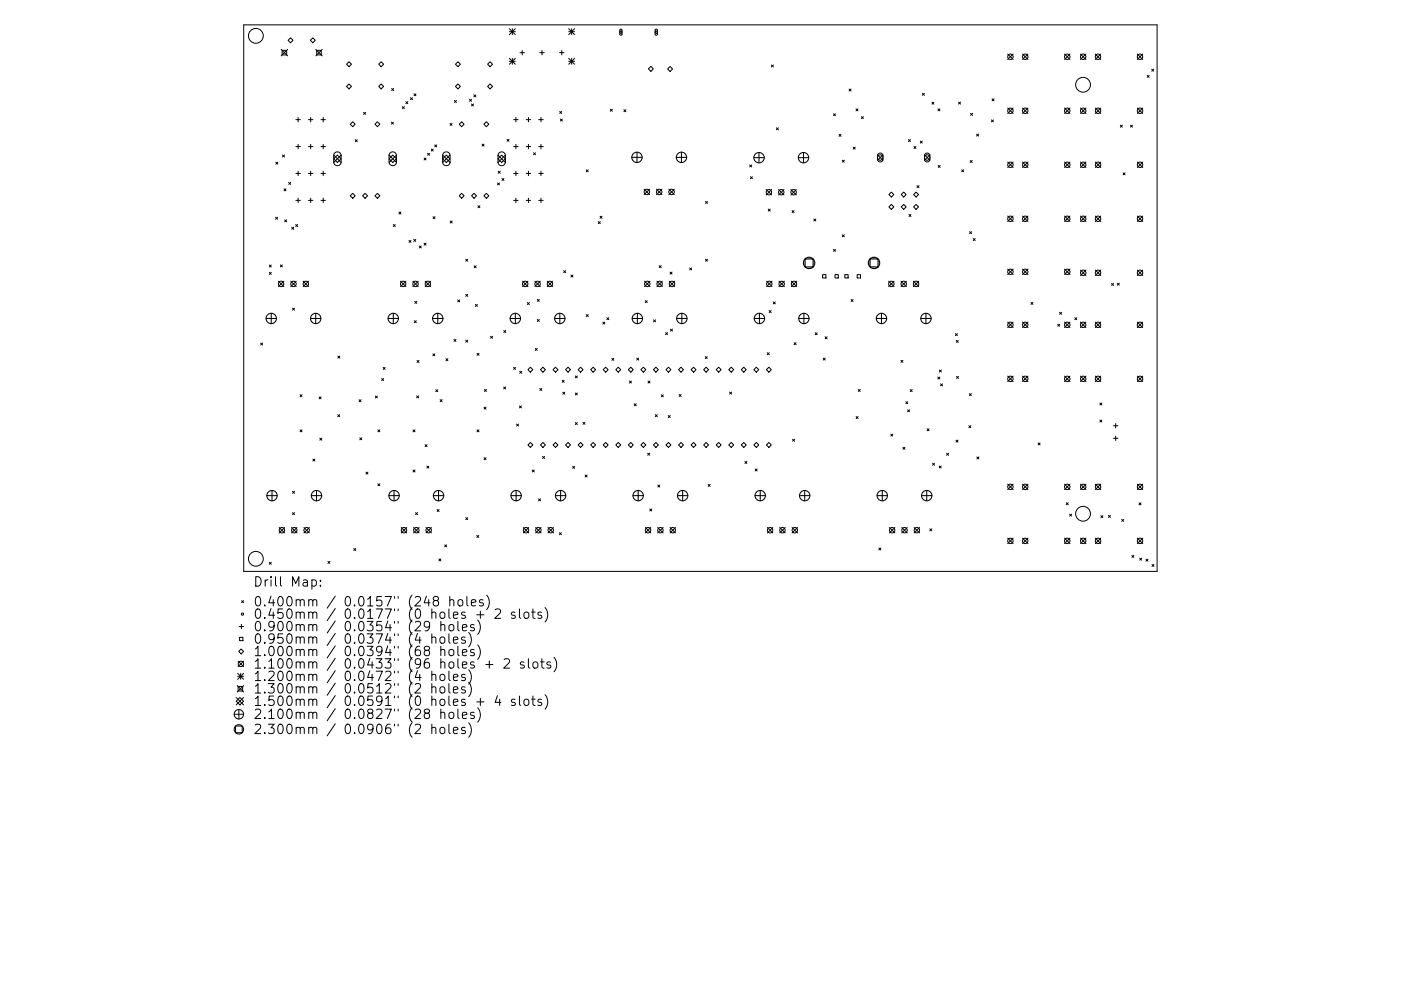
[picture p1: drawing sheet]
<svg xmlns="http://www.w3.org/2000/svg" width="297mm" height="210mm" viewBox="0 0 297 210" stroke-linecap="round" stroke-linejoin="round" font-family="sans-serif">
<defs><g id="words">
<g font-size="2.8">
<text x="53.6" y="124.5">Drill Map:</text>
<text x="53.6" y="128.7">0.400mm / 0.0157&quot; (248 holes)</text>
<text x="53.6" y="131.3">0.450mm / 0.0177&quot; (0 holes + 2 slots)</text>
<text x="53.6" y="133.9">0.900mm / 0.0354&quot; (29 holes)</text>
<text x="53.6" y="136.6">0.950mm / 0.0374&quot; (4 holes)</text>
<text x="53.6" y="139.2">1.000mm / 0.0394&quot; (68 holes)</text>
<text x="53.6" y="141.9">1.100mm / 0.0433&quot; (96 holes + 2 slots)</text>
<text x="53.6" y="144.5">1.200mm / 0.0472&quot; (4 holes)</text>
<text x="53.6" y="147.1">1.300mm / 0.0512&quot; (2 holes)</text>
<text x="53.6" y="149.8">1.500mm / 0.0591&quot; (0 holes + 4 slots)</text>
<text x="53.6" y="152.5">2.100mm / 0.0827&quot; (28 holes)</text>
<text x="53.6" y="155.7">2.300mm / 0.0906&quot; (2 holes)</text>
</g>
</g></defs>
<g fill="none" stroke="#000" stroke-width=".21">
<path d="M51.7 5.3h193.6v115.9h-193.6zM59.6 10.5l1.4 1.4M59.8 10.7h1v1h-1zM61 10.5l-1.4 1.4M61.1 8.5l.5-.5 .5 .5-.5 .6zM66.3 8l.5 .5-.5 .6-.5-.6zM66.9 10.5l1.4 1.4M67.1 10.7h1v1h-1zM68.3 10.5l-1.4 1.4M74 13.1l.5 .5-.5 .5-.5-.5zM74 17.8l.5 .5-.5 .6-.5-.6zM80.3 13.6l.5-.5 .5 .5-.5 .5z"/>
<path d="M80.3 18.3l.5-.5 .5 .5-.5 .6zM83 18.8l.5 .4M83.5 18.8l-.5 .4M87.8 19.9l.4 .4M88.2 19.9l-.4 .4M96.6 13.6l.5-.5 .5 .5-.5 .5zM96.6 18.3l.5-.5 .5 .5-.5 .6zM103.9 13.1l.5 .5-.5 .5-.5-.5zM103.9 17.8l.5 .5-.5 .6-.5-.6zM108 6.1l1.3 1.2M108 6.7h1.3M108 12.4l1.3 1.2"/>
<path d="M108 13h1.3M108.6 6.1v1.2M108.6 12.4v1.2M109.3 6.1l-1.3 1.2M109.3 12.4l-1.3 1.2M110.3 11.2h.9M110.7 10.7v.9M114.4 11.2h1M114.9 10.7v.9M118.6 11.2h1M119.1 10.7v.9M120.6 6.7h1.2"/>
<path d="M120.6 13h1.2M120.6 6.1l1.2 1.2M120.6 12.4l1.2 1.2M121.2 6.1v1.2M121.2 12.4v1.2M121.8 6.1l-1.2 1.2M121.8 12.4l-1.2 1.2M131.5 6.2h.2l.2 .2v.9l-.2 .2-.3-.2zM138 14.1l.5 .5-.5 .5-.5-.5zM139 6.2h.2l.2 .2v.9l-.2 .2-.3-.2zM142.1 14.1l.5 .5-.5 .6-.6-.6zM163.6 13.8l.4 .4"/>
<path d="M164 13.8l-.4 .4M180 18.9l.4 .4M180.4 18.9l-.4 .4M195.6 19.8l.4 .4M196 19.8l-.4 .4M213.7 11.5l1.1 1.1M214.8 11.5l-1.1 1.1M216.8 11.5l1.1 1.1M217.9 11.5l-1.1 1.1M225.7 11.5l1.2 1.1M226.9 11.5l-1.2 1.1M229.1 11.5l1.1 1.1"/>
<path d="M230.2 11.5l-1.1 1.1M232.2 11.5l1.2 1.1M233.4 11.5l-1.2 1.1M241.1 11.5l1.2 1.1M242.3 11.5l-1.2 1.1M243.2 16l.4 .4M243.6 16l-.4 .4M244.2 14.7l.4 .4M244.6 14.7l-.4 .4M58.5 34.4l.4 .4M58.9 34.4l-.4 .4M59.9 32.9l.4 .4"/>
<path d="M60.3 32.9l-.4 .4M61.2 38.7l.4 .4M61.6 38.7l-.4 .4M62.7 25.4h1M62.7 31.1h1M62.7 36.8h1M63.2 24.9v1M63.2 30.6v1M63.2 36.3v1M65.4 25.4h.9M65.4 31.1h.9M65.4 36.8h.9"/>
<path d="M65.9 24.9v1M65.9 30.6v1M65.9 36.3v1M68.1 25.4h.9M68.1 31.1h.9M68.1 36.8h.9M68.5 24.9v1M68.5 30.6v1M68.5 36.3v1M70.8 33.7l.7-.8 .8 .8-.8 .8zM70.8 32.9l1.5 1.6M71 32.5a.79 .79 0 0 1 .8-.2 .79 .79 0 0 1 .5 .7v1.4a.79 .79 0 0 1-.8 .8 .79 .79 0 0 1-.7-.8v-1.5z"/>
<path d="M72.3 32.9l-1.5 1.6M74.8 25.8l.5 .6-.5 .5-.5-.5zM75.3 29.6l.5 .5M75.8 29.6l-.5 .5M77.1 23.8l.4 .5M77.5 23.8l-.4 .5M80 25.8l.5 .6-.5 .5-.5-.5zM82.5 32.9l1.6 1.6M82.7 32.5a.79 .79 0 0 1 .9-.2 .79 .79 0 0 1 .5 .7v1.4a.79 .79 0 0 1-.8 .8 .79 .79 0 0 1-.8-.8v-1.5zM83 25.9l.4 .4M83.3 32.9l.8 .8-.8 .8-.8-.8zM83.4 25.9l-.4 .4"/>
<path d="M84.1 32.9l-1.6 1.6M85.3 22.6l.4 .4M85.7 22.6l-.4 .4M86 21.6l.5 .4M86.5 21.6l-.5 .4M87 20.7l.5 .5M87.5 20.7l-.5 .5M89.9 33.5l.4 .4M90.3 33.5l-.4 .4M90.7 32.5l.4 .4M91.1 32.5l-.4 .4M91.4 31.6l.5 .5"/>
<path d="M91.9 31.6l-.5 .5M92.2 30.7l.4 .5M92.6 30.7l-.4 .5M93.8 32.9l1.6 1.6M94.1 32.5a.79 .79 0 0 1 .8-.2 .79 .79 0 0 1 .5 .7v1.4a.79 .79 0 0 1-.8 .8 .79 .79 0 0 1-.8-.8v-1.5zM94.6 32.9l.8 .8-.8 .8-.8-.8zM95.4 32.9l-1.6 1.6M95.4 26.2l.4 .4M95.8 26.2l-.4 .4M96.4 21.3l.4 .4M96.8 21.3l-.4 .4M97.9 25.8l.5 .6-.5 .5-.5-.5z"/>
<path d="M99.5 21.1l.5 .4M100 21.1l-.5 .4M100 22.1l.4 .4M100.4 22.1l-.4 .4M100.5 20.1l.4 .5M100.9 20.1l-.4 .5M102.2 30.6l.4 .4M102.6 30.6l-.4 .4M103.1 25.8l.5 .6-.5 .5-.5-.5zM105.5 38.8l.4 .4M105.6 33.7l.8-.8 .8 .8-.8 .8zM105.6 32.9l1.6 1.6"/>
<path d="M105.6 36.3l.5 .5M105.8 32.5a.79 .79 0 0 1 .9-.2 .79 .79 0 0 1 .5 .7v1.4a.79 .79 0 0 1-.8 .8 .79 .79 0 0 1-.8-.8v-1.5zM105.9 38.8l-.4 .4M106.1 36.3l-.5 .5M106.4 37.9l.4 .4M106.8 37.9l-.4 .4M107.2 32.9l-1.6 1.6M107.5 29.6l.4 .4M107.9 29.6l-.4 .4M108.9 25.4h.9M108.9 31.1h.9M108.9 36.8h.9"/>
<path d="M109.4 24.9v1M109.4 30.6v1M109.4 36.3v1M111.6 25.4h.9M111.6 31.1h.9M111.6 36.8h.9M112 24.9v1M112 30.6v1M112 36.3v1M113.1 32.4l.4 .4M113.5 32.4l-.4 .4M114.2 25.4h1"/>
<path d="M114.2 31.1h1M114.2 36.8h1M114.7 24.9v1M114.7 30.6v1M114.7 36.3v1M118.7 23.6l.4 .5M118.8 25.3l.4 .4M119.1 23.6l-.4 .5M119.2 25.3l-.4 .4M124.3 36l.4 .5M124.7 36l-.4 .5M129.4 23.2l.4 .4"/>
<path d="M129.8 23.2l-.4 .4M132.3 23.3l.4 .4M132.7 23.3l-.4 .4M158.9 35l.5 .4M159.1 37.5l.4 .4M159.4 35l-.5 .4M159.5 37.5l-.4 .4M164.6 27.1l.4 .4M165 27.1l-.4 .4M176.7 24.1l.4 .5M177.1 24.1l-.4 .5M177.9 28.5l.4 .4"/>
<path d="M178.3 28.5l-.4 .4M178.6 34l.4 .4M179 34l-.4 .4M180.9 31.2l.4 .4M181.3 31.2l-.4 .4M181.5 23.1l.4 .4M181.9 23.1l-.4 .4M182.6 24.7l.5 .5M183.1 24.7l-.5 .5M186.1 32.8l1.1 1.2M186.2 32.6l.5-.1 .5 .4v1l-.4 .4h-.4l-.3-.3v-1zM187.2 32.8l-1.1 1.2"/>
<path d="M192.6 29.6l.4 .4M193 29.6l-.4 .4M193.8 31.1l.4 .4M194.2 31.1l-.4 .4M194.4 39.4l.4 .4M194.8 39.4l-.4 .4M195.1 29.9l.4 .5M195.5 29.9l-.4 .5M196 32.8l1.2 1.2M196.2 32.6l.5-.1 .4 .4v1l-.3 .4h-.5l-.3-.3v-1zM197.2 32.8l-1.2 1.2M197.6 21.7l.4 .4"/>
<path d="M198 21.7l-.4 .4M198.9 23.1l.4 .4M198.9 35.1l.4 .4M199.3 23.1l-.4 .4M199.3 35.1l-.4 .4M203.2 21.7l.5 .4M203.7 21.7l-.5 .4M203.9 36l.4 .5M204.3 36l-.4 .5M205.7 34.1l.4 .4M205.8 24.1l.4 .4M206.1 34.1l-.4 .4"/>
<path d="M206.2 24.1l-.4 .4M207.1 28.4l.4 .5M207.5 28.4l-.4 .5M210.2 25.4l.4 .5M210.3 21l.5 .4M210.6 25.4l-.4 .5M210.8 21l-.5 .4M213.7 22.9l1.1 1.2M213.7 34.4l1.1 1.1M214.8 34.4l-1.1 1.1M214.8 22.9l-1.1 1.2M216.8 22.9l1.1 1.2"/>
<path d="M216.8 34.4l1.1 1.1M217.9 22.9l-1.1 1.2M217.9 34.4l-1.1 1.1M225.7 22.9l1.2 1.2M225.7 34.4l1.2 1.1M226.9 22.9l-1.2 1.2M226.9 34.4l-1.2 1.1M229.1 22.9l1.1 1.2M229.1 34.4l1.1 1.1M230.2 22.9l-1.1 1.2M230.2 34.4l-1.1 1.1M232.2 22.9l1.2 1.2"/>
<path d="M232.2 34.4l1.2 1.1M233.4 22.9l-1.2 1.2M233.4 34.4l-1.2 1.1M237.5 26.6l.5 .4M238 26.6l-.5 .4M238.1 36.7l.4 .4M238.5 36.7l-.4 .4M239.7 26.6l.4 .4M240.1 26.6l-.4 .4M241.1 22.9l1.2 1.2M241.1 34.4l1.2 1.1M242.3 22.9l-1.2 1.2"/>
<path d="M242.3 34.4l-1.2 1.1M57.1 56.2l.4 .5M57.1 57.8l.4 .4M57.5 56.2l-.4 .5M57.5 57.8l-.4 .4M58.4 46.1l.5 .4M58.9 46.1l-.5 .4M59 59.7l1.2 1.1M59.4 56.2l.5 .4M59.9 56.2l-.5 .4M60.2 59.7l-1.2 1.1M60.2 40.1l.4 .4"/>
<path d="M60.4 46.6l.4 .5M60.6 40.1l-.4 .4M60.8 46.6l-.4 .5M61.6 59.7l1.2 1.1M61.9 48.2l.4 .4M62.3 48.2l-.4 .4M62.7 47.6l.4 .5M62.7 42.5h1M62.8 59.7l-1.2 1.1M63.1 47.6l-.4 .5M63.2 42v1M64.3 59.7l1.1 1.1"/>
<path d="M65.4 42.5h.9M65.4 59.7l-1.1 1.1M65.9 42v1M68.1 42.5h.9M68.5 42v1M74.8 41l.5 .5-.5 .6-.5-.6zM76.9 41.5l.5-.5 .5 .5-.5 .6zM80 41l.5 .5-.5 .6-.5-.6zM83.4 47.6l.4 .5M83.8 47.6l-.4 .5M84.6 45l.4 .4M84.9 59.7l1.2 1.1"/>
<path d="M85 45l-.4 .4M86.1 59.7l-1.2 1.1M86.7 51l.4 .4M87.1 51l-.4 .4M87.5 59.7l1.2 1.1M87.7 50.8l.4 .4M88.1 50.8l-.4 .4M88.7 59.7l-1.2 1.1M88.9 52.2l.4 .4M89.3 52.2l-.4 .4M89.9 51.6l.4 .4M90.1 59.7l1.2 1.1"/>
<path d="M90.3 51.6l-.4 .4M91.3 59.7l-1.2 1.1M91.8 46l.4 .4M92.2 46l-.4 .4M95.4 46.9l.5 .4M95.9 46.9l-.5 .4M97.4 41.5l.5-.5 .5 .5-.5 .6zM98.7 55l.5 .4M99.2 55l-.5 .4M100 41.5l.5-.5 .5 .5-.5 .6zM100.5 56.4l.5 .4M101 56.4l-.5 .4"/>
<path d="M101.3 43.6l.5 .5M101.8 43.6l-.5 .5M102.6 41.5l.5-.5 .5 .5-.5 .6zM108.9 42.5h.9M109.4 42v1M110.8 59.7l1.1 1.1M111.6 42.5h.9M111.9 59.7l-1.1 1.1M112 42v1M113.4 59.7l1.2 1.1M114.2 42.5h1M114.6 59.7l-1.2 1.1"/>
<path d="M114.7 42v1M116 59.7l1.2 1.1M117.2 59.7l-1.2 1.1M119.5 57.4l.4 .4M119.9 57.4l-.4 .4M121.1 58.4l.4 .4M121.5 58.4l-.4 .4M126.9 47l.4 .4M127.2 45.9l.4 .4M127.3 47l-.4 .4M127.6 45.9l-.4 .4M136.6 40.1l1.1 1.2"/>
<path d="M136.7 59.7l1.1 1.1M137.7 40.1l-1.1 1.2M137.8 59.7l-1.1 1.1M139.2 40.1l1.1 1.2M139.3 59.7l1.1 1.1M139.8 56.4l.4 .4M140.2 56.4l-.4 .4M140.3 40.1l-1.1 1.2M140.4 59.7l-1.1 1.1M141.8 40.1l1.2 1.2M141.9 59.7l1.1 1.1M142.1 57.7l.4 .5"/>
<path d="M142.5 57.7l-.4 .5M143 40.1l-1.2 1.2M143 59.7l-1.1 1.1M146.2 56.8l.4 .5M146.6 56.8l-.4 .5M149.6 42.7l.4 .5M149.6 55l.4 .4M150 42.7l-.4 .5M150 55l-.4 .4M162.4 40.2l1.2 1.2M162.5 59.7l1.2 1.1M162.9 44.4l.4 .4"/>
<path d="M163.3 44.4l-.4 .4M163.6 40.2l-1.2 1.2M163.7 59.7l-1.2 1.1M165.1 40.2l1.1 1.2M165.2 59.7l1.1 1.1M166.2 40.2l-1.1 1.2M166.3 59.7l-1.1 1.1M167.7 40.2l1.1 1.2M167.8 59.7l1.1 1.1M167.9 44.7l.5 .4M168.4 44.7l-.5 .4M168.8 40.2l-1.1 1.2"/>
<path d="M168.9 59.7l-1.1 1.1M172.5 46.5l.5 .4M173 46.5l-.5 .4M174.4 58.3h.7v.7h-.7zM176.7 52.9l.4 .4M177 58.3h.7v.7h-.7zM177.1 52.9l-.4 .4M178.6 49.8l.4 .4M179 49.8l-.4 .4M179.1 58.3h.7v.7h-.7zM181.7 58.3h.7v.7h-.7zM188.4 59.7l1.2 1.1"/>
<path d="M189 40.8l.5 .5-.5 .5-.5-.5zM189 43.4l.5 .5-.5 .5-.5-.5zM189.6 59.7l-1.2 1.1M191 59.7l1.2 1.1M191.1 41.3l.5-.5 .5 .5-.5 .5zM191.1 43.9l.5-.5 .5 .5-.5 .5zM192.2 59.7l-1.2 1.1M192.7 45.5l.4 .4M193.1 45.5l-.4 .4M193.6 59.7l1.2 1.1M194.2 40.8l.5 .5-.5 .5-.5-.5zM194.2 43.4l.5 .5-.5 .5-.5-.5z"/>
<path d="M194.8 59.7l-1.2 1.1M205.6 49.2l.4 .4M206 49.2l-.4 .4M206.3 50.6l.5 .4M206.8 50.6l-.5 .4M213.7 45.8l1.1 1.2M213.7 57.1l1.1 1.1M214.8 45.8l-1.1 1.2M214.8 57.1l-1.1 1.1M216.8 45.8l1.1 1.2M216.8 57.1l1.1 1.1M217.9 45.8l-1.1 1.2"/>
<path d="M217.9 57.1l-1.1 1.1M225.7 45.8l1.2 1.2M225.7 57.1l1.2 1.1M226.9 45.8l-1.2 1.2M226.9 57.1l-1.2 1.1M229.1 45.8l1.1 1.2M229.1 57.3l1.1 1.2M230.2 45.8l-1.1 1.2M230.2 57.3l-1.1 1.2M232.2 45.8l1.2 1.2M232.2 57.3l1.2 1.2M233.4 45.8l-1.2 1.2"/>
<path d="M233.4 57.3l-1.2 1.2M241.1 45.8l1.2 1.2M241.1 57.3l1.2 1.2M242.3 45.8l-1.2 1.2M242.3 57.3l-1.2 1.2M55.3 72.8l.4 .4M55.7 72.8l-.4 .4M62 65.4l.4 .4M62.4 65.4l-.4 .4M71.6 75.6l.5 .4M72.1 75.6l-.5 .4M81.2 77.9l.5 .5"/>
<path d="M81.7 77.9l-.5 .5M87.8 68l.5 .5M87.9 63.9l.5 .5M88.3 68l-.5 .5M88.4 63.9l-.5 .5M88.4 76.5l.4 .4M88.8 76.5l-.4 .4M91.8 75.1l.4 .4M92.2 75.1l-.4 .4M94.5 76.1l.5 .4M95 76.1l-.5 .4M96.2 72l.5 .4"/>
<path d="M96.7 72l-.5 .4M97 63.6l.5 .4M97.5 63.6l-.5 .4M98.7 62.5l.5 .4M98.7 72.2l.5 .4M99.2 62.5l-.5 .4M99.2 72.2l-.5 .4M100.8 64.6l.4 .4M101.1 75l.5 .4M101.2 64.6l-.4 .4M101.6 75l-.5 .4M104 71.3l.4 .5"/>
<path d="M104.4 71.3l-.4 .5M106.8 70.1l.4 .4M107.2 70.1l-.4 .4M108.9 77.9l.4 .5M109.3 77.9l-.4 .5M110.2 78.8l.4 .4M110.6 78.8l-.4 .4M111.8 64.2l.4 .4M112.2 64.2l-.4 .4M112.5 77.9l.5 .5-.5 .6-.6-.6zM113.5 73.9l.4 .4M113.9 73.9l-.4 .4"/>
<path d="M113.9 63.5l.4 .4M113.9 67.8l.4 .4M114.3 63.5l-.4 .4M114.3 67.8l-.4 .4M114.6 78.4l.5-.5 .5 .5-.5 .6zM117.8 77.9l.5 .5-.5 .6-.5-.6zM119.9 78.4l.5-.5 .6 .5-.6 .6zM122 79.8l.4 .4M122.4 79.8l-.4 .4M123.1 77.9l.5 .5-.5 .6-.5-.6zM124.3 66.7l.4 .5M124.7 66.7l-.4 .5"/>
<path d="M125.2 78.4l.6-.5 .5 .5-.5 .6zM127.8 68.3l.4 .5M128.2 68.3l-.4 .5M128.4 77.9l.5 .5-.5 .6-.5-.6zM128.7 67.4l.4 .4M129.1 67.4l-.4 .4M129.7 76l.4 .5M130.1 76l-.4 .5M130.6 78.4l.5-.5 .5 .5-.5 .6zM133.7 77.9l.6 .5-.6 .6-.5-.6zM135 76l.4 .4M135.4 76l-.4 .4"/>
<path d="M135.9 78.4l.5-.5 .5 .5-.5 .6zM136.8 63.8l.4 .4M137.2 63.8l-.4 .4M138.6 67.9l.4 .4M139 67.9l-.4 .4M139.1 77.9l.5 .5-.5 .6-.6-.6zM141.1 70.6l.4 .4M141.2 78.4l.5-.5 .5 .5-.5 .6zM141.5 70.6l-.4 .4M142.2 69.8l.4 .5M142.6 69.8l-.4 .5M144.4 77.9l.5 .5-.5 .6-.5-.6z"/>
<path d="M146.5 78.4l.5-.5 .6 .5-.6 .6zM149.5 75.7l.4 .4M149.7 77.9l.5 .5-.5 .6-.5-.6zM149.9 75.7l-.4 .4M151.8 78.4l.6-.5 .5 .5-.5 .6zM155 77.9l.6 .5-.6 .6-.5-.6zM157.7 77.9l.5 .5-.5 .6-.5-.6zM160.4 77.9l.5 .5-.5 .6-.6-.6zM162.7 74.8l.4 .5M163 77.9l.5 .5-.5 .6-.5-.6zM163.1 65.9l.4 .4M163.1 74.8l-.4 .5"/>
<path d="M163.5 65.9l-.4 .4M164 64.1l.4 .4M164.4 64.1l-.4 .4M168.4 72.7l.4 .4M168.8 72.7l-.4 .4M172.8 70.6l.5 .4M173.3 70.6l-.5 .4M174.5 76l.5 .4M174.9 71.5l.5 .4M175 76l-.5 .4M175.4 71.5l-.5 .4M180.5 63.6l.4 .4"/>
<path d="M180.9 63.6l-.4 .4M191 76.5l.4 .4M191.4 76.5l-.4 .4M198.8 80l.5 .4M199.2 78.5l.4 .4M199.3 80l-.5 .4M199.6 78.5l-.4 .4M202.6 70.8l.4 .4M202.8 72.2l.4 .4M202.8 79.9l.4 .4M203 70.8l-.4 .4M203.2 72.2l-.4 .4"/>
<path d="M203.2 79.9l-.4 .4M213.7 68.3l1.1 1.2M213.7 79.8l1.1 1.2M214.8 68.3l-1.1 1.2M214.8 79.8l-1.1 1.2M216.8 68.3l1.1 1.2M216.8 79.8l1.1 1.2M217.9 68.3l-1.1 1.2M217.9 79.8l-1.1 1.2M218.6 64.2l.4 .4M219 64.2l-.4 .4M224.3 68.8l.4 .4"/>
<path d="M224.7 66.3l.4 .4M224.7 68.8l-.4 .4M225.1 66.3l-.4 .4M225.7 68.3l1.2 1.2M225.7 79.8l1.2 1.2M226.9 68.3l-1.2 1.2M226.9 79.8l-1.2 1.2M227.9 67.4l.4 .4M228.3 67.4l-.4 .4M229.1 68.3l1.1 1.2M229.1 79.8l1.1 1.2M230.2 68.3l-1.1 1.2"/>
<path d="M230.2 79.8l-1.1 1.2M232.2 68.3l1.2 1.2M232.2 79.8l1.2 1.2M233.4 68.3l-1.2 1.2M233.4 79.8l-1.2 1.2M235.7 60.1l.4 .5M236.1 60.1l-.4 .5M236.9 60.1l.4 .4M237.3 60.1l-.4 .4M241.1 68.3l1.2 1.2M241.1 79.8l1.2 1.2M242.3 68.3l-1.2 1.2"/>
<path d="M242.3 79.8l-1.2 1.2M63.6 83.7l.4 .5M63.6 91.2l.4 .4M64 83.7l-.4 .5M64 91.2l-.4 .4M66.3 97.4l.5 .4M66.8 97.4l-.5 .4M67.7 84.2l.4 .4M67.8 93l.4 .4M68.1 84.2l-.4 .4M68.2 93l-.4 .4M71.6 88l.4 .4"/>
<path d="M72 88l-.4 .4M76.1 84.8l.4 .4M76.3 92.9l.4 .4M76.5 84.8l-.4 .4M76.7 92.9l-.4 .4M79.6 84l.4 .4M80 84l-.4 .4M80.1 91.2l.4 .4M80.5 91.2l-.4 .4M80.9 80.3l.4 .4M81.3 80.3l-.4 .4M87.6 91.2l.4 .4"/>
<path d="M87.6 99.7l.4 .4M88 91.2l-.4 .4M88 99.7l-.4 .4M88.3 84l.5 .4M88.8 84l-.5 .4M90.1 94.3l.4 .5M90.5 98.9l.4 .4M90.5 94.3l-.4 .5M90.9 98.9l-.4 .4M92.4 82.7l.4 .4M92.8 82.7l-.4 .4M93.3 84.8l.4 .4"/>
<path d="M93.7 84.8l-.4 .4M101.1 91.2l.5 .4M101.6 91.2l-.5 .4M102.6 86.4l.5 .4M102.6 97.1l.5 .4M102.7 82.6l.4 .5M103.1 86.4l-.5 .4M103.1 97.1l-.5 .4M103.1 82.6l-.4 .5M106.8 82.1l.4 .4M107.2 82.1l-.4 .4M109.5 90l.4 .4"/>
<path d="M109.9 90l-.4 .4M110.1 86.1l.5 .4M110.6 86.1l-.5 .4M112.5 93.9l.5 .5-.5 .5-.6-.5zM112.9 99.7l.4 .4M113.3 99.7l-.4 .4M114.5 82.4l.4 .4M114.6 94.4l.5-.5 .5 .5-.5 .5zM114.9 82.4l-.4 .4M115 96.8l.5 .5M115.5 96.8l-.5 .5M117.8 93.9l.5 .5-.5 .5-.5-.5z"/>
<path d="M119.2 80.7l.4 .4M119.3 83.2l.4 .4M119.6 80.7l-.4 .4M119.7 83.2l-.4 .4M119.9 94.4l.5-.5 .6 .5-.6 .5zM121.4 98.9l.4 .5M121.8 98.9l-.4 .5M122 83.4l.4 .4M122 89.7l.4 .4M122.4 89.7l-.4 .4M122.4 83.4l-.4 .4M123.1 93.9l.5 .5-.5 .5-.5-.5z"/>
<path d="M123.6 89.6l.4 .4M124 89.6l-.4 .4M125.2 94.4l.6-.5 .5 .5-.5 .5zM128.4 93.9l.5 .5-.5 .5-.5-.5zM130.6 94.4l.5-.5 .5 .5-.5 .5zM133.5 80.8l.4 .5M133.7 93.9l.6 .5-.6 .5-.5-.5zM133.9 80.8l-.4 .5M134.5 85.7l.4 .4M134.9 85.7l-.4 .4M135.9 94.4l.5-.5 .5 .5-.5 .5zM137.3 96.2l.4 .4"/>
<path d="M137.4 80.8l.4 .5M137.7 96.2l-.4 .4M137.8 80.8l-.4 .5M138.9 88l.5 .4M139.1 93.9l.5 .5-.5 .5-.6-.5zM139.4 88l-.5 .4M140.2 83.8l.4 .4M140.6 83.8l-.4 .4M141.2 94.4l.5-.5 .5 .5-.5 .5zM141.7 88.2l.4 .4M142.1 88.2l-.4 .4M144 83.7l.4 .4"/>
<path d="M144.4 93.9l.5 .5-.5 .5-.5-.5zM144.4 83.7l-.4 .4M146.5 94.4l.5-.5 .6 .5-.6 .5zM149.7 93.9l.5 .5-.5 .5-.5-.5zM151.8 94.4l.6-.5 .5 .5-.5 .5zM154.7 83.2l.4 .4M155 93.9l.6 .5-.6 .5-.5-.5zM155.1 83.2l-.4 .4M157.7 93.9l.5 .5-.5 .5-.5-.5zM157.9 97.9l.5 .4M158.4 97.9l-.5 .4M160.1 99.5l.4 .4"/>
<path d="M160.4 93.9l.5 .5-.5 .5-.6-.5zM160.5 99.5l-.4 .4M163 93.9l.5 .5-.5 .5-.5-.5zM168 93.2l.5 .4M168.5 93.2l-.5 .4M181.5 88.4l.4 .4M181.9 88.4l-.4 .4M182 82.6l.4 .5M182.4 82.6l-.4 .5M188.9 92.1l.4 .4M189.3 92.1l-.4 .4M191.4 94.9l.5 .4"/>
<path d="M191.9 94.9l-.5 .4M192.1 85.2l.4 .5M192.4 86.9l.4 .5M192.5 85.2l-.4 .5M192.8 86.9l-.4 .5M193 82.7l.4 .4M193.4 82.7l-.4 .4M196.6 91l.4 .4M197 91l-.4 .4M197.7 98.3l.4 .4M198.1 98.3l-.4 .4M199.1 98.9l.5 .4"/>
<path d="M199.4 81.4l.4 .5M199.6 98.9l-.5 .4M199.8 81.4l-.4 .5M200.7 96.2l.4 .4M201.1 96.2l-.4 .4M202.7 93.4l.4 .4M203.1 93.4l-.4 .4M205.4 90.3l.4 .4M205.5 83.5l.4 .4M205.8 90.3l-.4 .4M205.9 83.5l-.4 .4M207.1 96.9l.4 .5"/>
<path d="M207.5 96.9l-.4 .5M220.1 94l.4 .4M220.5 94l-.4 .4M233.2 85.5l.4 .4M233.2 89.1l.4 .4M233.6 85.5l-.4 .4M233.6 89.1l-.4 .4M236.1 90.3h.9M236.1 93h.9M236.5 89.9v.9M236.5 92.5v1M57.1 119.3l.4 .4"/>
<path d="M57.5 119.3l-.4 .4M59.2 111.9l1.1 1.2M60.3 111.9l-1.1 1.2M61.8 111.9l1.2 1.2M62 104.2l.4 .5M62 108.8l.4 .4M62.4 104.2l-.4 .5M62.4 108.8l-.4 .4M63 111.9l-1.2 1.2M64.4 111.9l1.2 1.2M65.6 111.9l-1.2 1.2M69.5 119.1l.4 .4"/>
<path d="M69.9 119.1l-.4 .4M75 116.4l.4 .4M75.4 116.4l-.4 .4M77.6 100.2l.4 .4M78 100.2l-.4 .4M80.1 102.6l.4 .5M80.5 102.6l-.4 .5M85.1 111.9l1.1 1.2M86.2 111.9l-1.1 1.2M87.7 111.9l1.1 1.2M88.1 108.8l.4 .4M88.5 108.8l-.4 .4"/>
<path d="M88.8 111.9l-1.1 1.2M90.3 111.9l1.2 1.2M91.5 111.9l-1.2 1.2M92.7 108.1l.4 .4M93.1 118.6l.4 .4M93.1 108.1l-.4 .4M93.5 118.6l-.4 .4M94.3 115.6l.4 .4M94.7 115.6l-.4 .4M98.7 109.8l.5 .4M99.2 109.8l-.5 .4M101.1 113.6l.4 .4"/>
<path d="M101.5 113.6l-.4 .4M110.9 111.9l1.2 1.2M112.1 111.9l-1.2 1.2M113.6 111.9l1.1 1.2M114.2 105.8l.4 .5M114.6 105.8l-.4 .5M114.7 111.9l-1.1 1.2M116.2 111.9l1.1 1.2M117.3 111.9l-1.1 1.2M118.6 113l.4 .4M119 113l-.4 .4M124.1 100.8l.4 .4"/>
<path d="M124.5 100.8l-.4 .4M136.8 111.9l1.2 1.2M137.8 108l.4 .4M138 111.9l-1.2 1.2M138.2 108l-.4 .4M139.4 111.9l1.2 1.2M139.5 102.9l.4 .4M139.9 102.9l-.4 .4M140.6 111.9l-1.2 1.2M142.1 111.9l1.1 1.2M143.2 111.9l-1.1 1.2M150.1 102.8l.5 .4"/>
<path d="M150.6 102.8l-.5 .4M162.7 111.9l1.2 1.2M163.9 111.9l-1.2 1.2M165.3 111.9l1.2 1.2M166.5 111.9l-1.2 1.2M167.9 111.9l1.2 1.2M169.1 111.9l-1.2 1.2M186.3 116.3l.5 .4M186.8 116.3l-.5 .4M188.6 111.9l1.1 1.2M189.7 111.9l-1.1 1.2M191.2 111.9l1.1 1.2"/>
<path d="M192.3 111.9l-1.1 1.2M193.8 111.9l1.2 1.2M195 111.9l-1.2 1.2M197.1 112.2l.5 .4M197.6 112.2l-.5 .4M213.7 114.2l1.1 1.1M213.7 102.7l1.1 1.2M214.8 102.7l-1.1 1.2M214.8 114.2l-1.1 1.1M216.8 102.7l1.1 1.2M216.8 114.2l1.1 1.1M217.9 102.7l-1.1 1.2"/>
<path d="M217.9 114.2l-1.1 1.1M225.7 102.7l1.2 1.2M225.7 114.2l1.2 1.1M226.1 106.7l.4 .4M226.5 106.7l-.4 .4M226.8 109.1l.4 .4M226.9 102.7l-1.2 1.2M226.9 114.2l-1.2 1.1M227.2 109.1l-.4 .4M229.1 102.7l1.1 1.2M229.1 114.2l1.1 1.1M230.2 102.7l-1.1 1.2"/>
<path d="M230.2 114.2l-1.1 1.1M232.2 102.7l1.2 1.2M232.2 114.2l1.2 1.1M233.4 102.7l-1.2 1.2M233.4 114.2l-1.2 1.1M233.4 109.4l.4 .4M233.8 109.4l-.4 .4M235 109.4l.4 .4M235.4 109.4l-.4 .4M237.8 110.2l.4 .4M238.2 110.2l-.4 .4M240 117.8l.4 .5"/>
<path d="M240.4 117.8l-.4 .5M241.1 102.7l1.2 1.2M241.1 114.2l1.2 1.1M241.5 106.7l.4 .4M241.6 118.4l.5 .4M241.9 106.7l-.4 .4M242.1 118.4l-.5 .4M242.3 102.7l-1.2 1.2M242.3 114.2l-1.2 1.1M243 118.6l.4 .5M243.4 118.6l-.4 .5M244.2 119.8l.5 .4"/>
<path d="M244.7 119.8l-.5 .4M50.6 138.2l.5-.5 .5 .5-.5 .5zM50.7 132.9h.9M50.8 135.2h.7v.7h-.7zM51.2 132.5v.9M51.2 127.4l.4 .5M51.6 127.4l-.4 .5M66.1 123.1l.6-.1 .4 .4v.6l-.2 .3h-.8M67.9 124.2v.2M67.9 123.1v.2M90.3 138l-.4-.4 .1-.3 .3-.2 .6 .1 .2 .3-.1 .3-.9 .3-.2 .3 .1 .5 .3 .2 .6-.1 .2-.3-.1-.5-.3-.2M91.1 132.7l-.4 .4h-.4l-.4-.4v-.5l.2-.3 .6-.1 .3 .2a1.32 1.32 0 0 1-.5 1.8h-.4"/>
<path d="M91.6 135.3a.5 .5 0 0 1 .8 .1v1.1M91.6 134.5v2M92.2 127.4l-.4-.4 .1-.3 .3-.1 .6 .1 .2 .2-.1 .3-.9 .3-.2 .3v.4l.4 .4 .6-.1 .2-.3v-.4l-.4-.4M93.4 135.3a.54 .54 0 0 1 .5-.2 .54 .54 0 0 1 .4 .4v.6a.54 .54 0 0 1-.5 .4 .54 .54 0 0 1-.5-.4zM93.5 132.7a.5 .5 0 0 1 .8 .1v1M93.5 138a.5 .5 0 0 1 .8 .1v1M93.5 131.8v2M93.5 137.1v2M95.2 134.5v1.7l.3 .3M95.3 132.7a.54 .54 0 0 1 .5-.2 .54 .54 0 0 1 .4 .4v.6a.54 .54 0 0 1-.5 .4 .54 .54 0 0 1-.5-.4zM95.3 138a.54 .54 0 0 1 .5-.2 .54 .54 0 0 1 .4 .4v.5a.54 .54 0 0 1-.5 .4 .54 .54 0 0 1-.5-.4zM95.4 127.4l.3-.2 .4 .1 .1 1.3"/>
<path d="M95.4 126.6v2M96.1 135.8l1-.2-.1-.4-.6-.1-.3 .3 .1 1h.8M97.1 131.8v1.8l.3 .2M97.1 137.1v1.7l.3 .3M97.2 127.4l.3-.2a.54 .54 0 0 1 .6 .4v.6a.54 .54 0 0 1-.5 .4 .54 .54 0 0 1-.5-.4zM98 133.2l1-.2-.1-.4-.6-.1-.3 .3 .1 .9h.8M98 138.5l1-.2-.1-.4-.6-.1-.3 .3 .1 .9h.8M98.6 135.2l-.5-.1-.3 .3 .1 .3 .7 .2v.5h-.8M99 126.6v1.7l.3 .3M99.4 134.2a2.29 2.29 0 0 1 0 3M99.9 127.9l1-.2-.1-.4-.6-.1-.3 .3 .1 1h.8M100.5 132.6l-.5-.1-.3 .3 .1 .3 .7 .2v.4h-.8"/>
<path d="M100.5 137.9l-.5-.1-.3 .3 .1 .3 .7 .1v.5h-.8M101.1 130.4h1.5M101.3 131.6a2.29 2.29 0 0 1 0 3M101.3 136.8a2.29 2.29 0 0 1 0 3.1M101.8 129.7v1.5M102.4 127.3l-.5-.1-.2 .3v.3l.7 .2v.5h-.7M103.2 126.3a2.29 2.29 0 0 1 0 3M105 129.4l.3-.2 .6 .1a.54 .54 0 0 1 .1 .8l-1.1 1.1h1.2M106.9 139.9l.3-.1 .6 .1a.54 .54 0 0 1 .1 .7l-1.1 1.2h1.2M109.2 130l-.5-.1-.3 .2 .1 .3 .7 .2v.5h-.8M110.1 129.2v1.7l.3 .3M111.2 130.1a.54 .54 0 0 1 .5-.2 .54 .54 0 0 1 .4 .3v.6a.54 .54 0 0 1-.5 .4 .54 .54 0 0 1-.5-.4z"/>
<path d="M112 139.8v1.7l.3 .3M112.7 129.9h.8M113 129.2v1.7l.1 .2 .4 .1M114.8 130l-.5-.1-.3 .2 .1 .3 .7 .2v.5h-.8M114.9 139.8v1.7l.1 .2 .4 .1M115.6 128.9a2.29 2.29 0 0 1 0 3.1M117.5 139.5a2.29 2.29 0 0 1 0 3M49.6 151.5h2M49.9 154h1.5v1.5h-1.5zM50.1 148.8l.8-.8 .7 .8-.7 .8zM50.1 148l1.5 1.6M50.3 145.5l1.3 1.3"/>
<path d="M50.4 142.9l1.2 1.2M50.4 143.5h1.2M50.5 145.7h.9v.9h-.9zM50.5 140.3l1.1 1.1M50.6 150.5v2M51 142.9v1.2M51.6 145.5l-1.3 1.3M51.6 140.3l-1.1 1.1M51.6 142.9l-1.2 1.2M51.6 148l-1.5 1.6M90.3 151.3l-.4-.4 .1-.3 .3-.2 .6 .1 .2 .3-.1 .3-.9 .3-.2 .3v.4l.4 .3h.4l.4-.3-.1-.6-.3-.2M91.6 143.3a.5 .5 0 0 1 .8 0v1.1"/>
<path d="M91.6 145.9a.5 .5 0 0 1 .8 .1v1M91.6 154.5a.5 .5 0 0 1 .8 .1v1M91.6 142.4v2M91.6 145v2M91.6 153.6v2M93.4 143.3a.54 .54 0 0 1 .5-.2 .54 .54 0 0 1 .4 .3v.6a.54 .54 0 0 1-.5 .4 .54 .54 0 0 1-.5-.4zM93.4 145.9a.54 .54 0 0 1 .5-.2 .54 .54 0 0 1 .4 .4v.6a.54 .54 0 0 1-.5 .4 .54 .54 0 0 1-.5-.4zM93.5 151.3a.5 .5 0 0 1 .8 .1v1M93.5 154.4a.54 .54 0 0 1 .8 .3v.6a.54 .54 0 0 1-.5 .4 .54 .54 0 0 1-.5-.4v-.6zM93.5 150.4v2M95.2 142.4v1.7l.3 .3M95.2 145v1.8l.3 .2"/>
<path d="M95.2 153.6v1.8l.3 .2M95.3 151.3a.54 .54 0 0 1 .5-.2 .54 .54 0 0 1 .4 .4l-.1 .8a.54 .54 0 0 1-.5 .2 .54 .54 0 0 1-.4-.4zM96.1 143.7l1-.2-.1-.3-.6-.1-.3 .2 .1 1h.8M96.1 146.4l1-.2-.1-.4-.6-.1-.3 .3 .1 .9h.8M96.1 155l1-.2-.1-.4-.6-.1-.3 .3 .1 1h.8M97.1 150.4v1.8l.3 .2M98 151.8l1-.2-.1-.4-.6-.1-.3 .3 .1 1h.8M98.6 143.2l-.5-.1-.3 .2 .1 .3 .7 .2v.5h-.8M98.6 145.8l-.5-.1-.3 .3 .1 .3 .7 .2v.4h-.8M98.6 154.4l-.5-.1-.3 .3 .1 .3 .7 .2v.5h-.8M99.4 142.1a2.29 2.29 0 0 1 0 3.1M99.4 144.8a2.29 2.29 0 0 1 0 3"/>
<path d="M99.4 153.4a2.29 2.29 0 0 1 0 3M100.5 151.2l-.5-.1-.3 .3 .1 .3 .7 .2v.5h-.8M101.1 148.9h1.5M101.3 150.2a2.29 2.29 0 0 1 0 3M101.8 148.2v1.5M103 141h1.5M103.7 140.2v1.6M105.5 147.6l-.5 1.4h1.2M105.9 148.3v1.4M109.2 148.4l-.5-.1-.3 .3 .1 .3 .7 .2v.5h-.8M110.1 147.7v1.7l.3 .3M111.1 140.5l-.5-.1-.3 .3 .1 .3 .7 .2v.5h-.8"/>
<path d="M111.2 148.5a.54 .54 0 0 1 .5-.2 .54 .54 0 0 1 .4 .4v.6a.54 .54 0 0 1-.5 .4 .54 .54 0 0 1-.5-.4zM112.7 148.3h.8M113 147.7v1.7l.1 .2 .4 .1M113.1 140.6a.54 .54 0 0 1 .5-.2 .54 .54 0 0 1 .4 .4v.6l-.2 .3a.54 .54 0 0 1-.8-.3zM114.6 140.4h.8M114.8 148.4l-.5-.1-.3 .3 .1 .3 .7 .2v.5h-.8M115.6 147.4a2.29 2.29 0 0 1 0 3M116.7 140.5l-.5-.1-.3 .3 .1 .3 .7 .2v.5h-.8"/>
<circle cx="54.2" cy="7.6" r="1.57"/>
<circle cx="131.6" cy="6.8" r=".24"/>
<circle cx="139.1" cy="6.8" r=".24"/>
<circle cx="214.2" cy="12" r=".58"/>
<circle cx="217.4" cy="12" r=".58"/>
<circle cx="226.3" cy="12" r=".58"/>
<circle cx="229.6" cy="18" r="1.57"/>
<circle cx="229.7" cy="12" r=".58"/>
<circle cx="232.8" cy="12" r=".58"/>
<circle cx="241.7" cy="12" r=".58"/>
<circle cx="186.6" cy="33.4" r=".58"/>
<circle cx="196.6" cy="33.4" r=".58"/>
<circle cx="214.2" cy="35" r=".58"/>
<circle cx="214.2" cy="23.5" r=".58"/>
<circle cx="217.4" cy="35" r=".58"/>
<circle cx="217.4" cy="23.5" r=".58"/>
<circle cx="226.3" cy="35" r=".58"/>
<circle cx="226.3" cy="23.5" r=".58"/>
<circle cx="229.7" cy="35" r=".58"/>
<circle cx="229.7" cy="23.5" r=".58"/>
<circle cx="232.8" cy="35" r=".58"/>
<circle cx="232.8" cy="23.5" r=".58"/>
<circle cx="241.7" cy="35" r=".58"/>
<circle cx="241.7" cy="23.5" r=".58"/>
<circle cx="137.1" cy="40.7" r=".58"/>
<circle cx="139.8" cy="40.7" r=".58"/>
<circle cx="142.4" cy="40.7" r=".58"/>
<circle cx="163" cy="40.8" r=".58"/>
<circle cx="165.6" cy="40.8" r=".58"/>
<circle cx="168.3" cy="40.8" r=".58"/>
<circle cx="214.2" cy="57.7" r=".58"/>
<circle cx="214.2" cy="46.4" r=".58"/>
<circle cx="217.4" cy="57.7" r=".58"/>
<circle cx="217.4" cy="46.4" r=".58"/>
<circle cx="226.3" cy="57.7" r=".58"/>
<circle cx="226.3" cy="46.4" r=".58"/>
<circle cx="229.7" cy="46.4" r=".58"/>
<circle cx="229.7" cy="57.9" r=".58"/>
<circle cx="232.8" cy="46.4" r=".58"/>
<circle cx="232.8" cy="57.9" r=".58"/>
<circle cx="241.7" cy="46.4" r=".58"/>
<circle cx="241.7" cy="57.9" r=".58"/>
<circle cx="59.6" cy="60.2" r=".58"/>
<circle cx="62.2" cy="60.2" r=".58"/>
<circle cx="64.8" cy="60.2" r=".58"/>
<circle cx="85.5" cy="60.2" r=".58"/>
<circle cx="88.1" cy="60.2" r=".58"/>
<circle cx="90.7" cy="60.2" r=".58"/>
<circle cx="111.4" cy="60.2" r=".58"/>
<circle cx="114" cy="60.2" r=".58"/>
<circle cx="116.6" cy="60.2" r=".58"/>
<circle cx="137.2" cy="60.2" r=".58"/>
<circle cx="139.9" cy="60.2" r=".58"/>
<circle cx="142.5" cy="60.2" r=".58"/>
<circle cx="163.1" cy="60.2" r=".58"/>
<circle cx="165.7" cy="60.2" r=".58"/>
<circle cx="168.3" cy="60.2" r=".58"/>
<circle cx="189" cy="60.2" r=".58"/>
<circle cx="191.6" cy="60.2" r=".58"/>
<circle cx="194.2" cy="60.2" r=".58"/>
<circle cx="214.2" cy="68.9" r=".58"/>
<circle cx="217.4" cy="68.9" r=".58"/>
<circle cx="226.3" cy="68.9" r=".58"/>
<circle cx="229.7" cy="68.9" r=".58"/>
<circle cx="232.8" cy="68.9" r=".58"/>
<circle cx="241.7" cy="68.9" r=".58"/>
<circle cx="214.2" cy="80.4" r=".58"/>
<circle cx="217.4" cy="80.4" r=".58"/>
<circle cx="226.3" cy="80.4" r=".58"/>
<circle cx="229.7" cy="80.4" r=".58"/>
<circle cx="232.8" cy="80.4" r=".58"/>
<circle cx="241.7" cy="80.4" r=".58"/>
<circle cx="54.2" cy="118.6" r="1.57"/>
<circle cx="59.8" cy="112.5" r=".58"/>
<circle cx="62.4" cy="112.5" r=".58"/>
<circle cx="65" cy="112.5" r=".58"/>
<circle cx="85.6" cy="112.5" r=".58"/>
<circle cx="88.3" cy="112.5" r=".58"/>
<circle cx="90.9" cy="112.5" r=".58"/>
<circle cx="111.5" cy="112.5" r=".58"/>
<circle cx="114.1" cy="112.5" r=".58"/>
<circle cx="116.8" cy="112.5" r=".58"/>
<circle cx="137.4" cy="112.5" r=".58"/>
<circle cx="140" cy="112.5" r=".58"/>
<circle cx="142.6" cy="112.5" r=".58"/>
<circle cx="163.3" cy="112.5" r=".58"/>
<circle cx="165.9" cy="112.5" r=".58"/>
<circle cx="168.5" cy="112.5" r=".58"/>
<circle cx="189.2" cy="112.5" r=".58"/>
<circle cx="191.8" cy="112.5" r=".58"/>
<circle cx="194.4" cy="112.5" r=".58"/>
<circle cx="214.2" cy="103.3" r=".58"/>
<circle cx="214.2" cy="114.8" r=".58"/>
<circle cx="217.4" cy="103.3" r=".58"/>
<circle cx="217.4" cy="114.8" r=".58"/>
<circle cx="226.3" cy="103.3" r=".58"/>
<circle cx="226.3" cy="114.8" r=".58"/>
<circle cx="229.6" cy="109" r="1.57"/>
<circle cx="229.7" cy="103.3" r=".58"/>
<circle cx="229.7" cy="114.8" r=".58"/>
<circle cx="232.8" cy="103.3" r=".58"/>
<circle cx="232.8" cy="114.8" r=".58"/>
<circle cx="241.7" cy="103.3" r=".58"/>
<circle cx="241.7" cy="114.8" r=".58"/>
<circle cx="51.4" cy="130.3" r=".24"/>
<circle cx="50.6" cy="154.7" r="1"/>
<circle cx="50.6" cy="151.5" r="1"/>
<circle cx="51.1" cy="140.9" r=".58"/>
</g>
<g fill="none" stroke="#000" stroke-width=".22">
<path d="M134 33.4h2.2M135.1 32.3v2.2M143.4 33.4h2.2M144.5 32.3v2.2M159.8 33.5h2.2M160.9 32.4v2.2M169.3 33.5h2.2M170.4 32.4v2.2M56.4 67.6h2.2M57.5 66.5v2.2M65.8 67.6h2.2M66.9 66.5v2.2"/>
<path d="M82.3 67.6h2.2M83.4 66.5v2.2M91.7 67.6h2.2M92.8 66.5v2.2M108.2 67.6h2.2M109.3 66.5v2.2M117.6 67.6h2.2M118.7 66.5v2.2M134 67.6h2.2M135.1 66.5v2.2M143.5 67.6h2.2M144.6 66.5v2.2"/>
<path d="M159.9 67.6h2.2M161 66.5v2.2M169.3 67.6h2.2M170.4 66.5v2.2M185.8 67.6h2.2M186.9 66.5v2.2M195.2 67.6h2.2M196.3 66.5v2.2M56.6 105.2h2.2M57.7 104.1v2.2M66 105.2h2.2M67.1 104.1v2.2"/>
<path d="M82.5 105.2h2.2M83.6 104.1v2.2M91.9 105.2h2.2M93 104.1v2.2M108.3 105.2h2.2M109.4 104.1v2.2M117.8 105.2h2.2M118.9 104.1v2.2M134.2 105.2h2.2M135.3 104.1v2.2M143.6 105.2h2.2M144.7 104.1v2.2"/>
<path d="M160.1 105.2h2.2M161.2 104.1v2.2M169.5 105.2h2.2M170.6 104.1v2.2M186 105.2h2.2M187.1 104.1v2.2M195.4 105.2h2.2M196.5 104.1v2.2"/>
<circle cx="135.1" cy="33.4" r="1.1"/>
<circle cx="144.5" cy="33.4" r="1.1"/>
<circle cx="160.9" cy="33.5" r="1.1"/>
<circle cx="170.4" cy="33.5" r="1.1"/>
<circle cx="57.5" cy="67.6" r="1.1"/>
<circle cx="66.9" cy="67.6" r="1.1"/>
<circle cx="83.4" cy="67.6" r="1.1"/>
<circle cx="92.8" cy="67.6" r="1.1"/>
<circle cx="109.3" cy="67.6" r="1.1"/>
<circle cx="118.7" cy="67.6" r="1.1"/>
<circle cx="135.1" cy="67.6" r="1.1"/>
<circle cx="144.6" cy="67.6" r="1.1"/>
<circle cx="161" cy="67.6" r="1.1"/>
<circle cx="170.4" cy="67.6" r="1.1"/>
<circle cx="186.9" cy="67.6" r="1.1"/>
<circle cx="196.3" cy="67.6" r="1.1"/>
<circle cx="57.7" cy="105.2" r="1.1"/>
<circle cx="67.1" cy="105.2" r="1.1"/>
<circle cx="83.6" cy="105.2" r="1.1"/>
<circle cx="93" cy="105.2" r="1.1"/>
<circle cx="109.4" cy="105.2" r="1.1"/>
<circle cx="118.9" cy="105.2" r="1.1"/>
<circle cx="135.3" cy="105.2" r="1.1"/>
<circle cx="144.7" cy="105.2" r="1.1"/>
<circle cx="161.2" cy="105.2" r="1.1"/>
<circle cx="170.6" cy="105.2" r="1.1"/>
<circle cx="187.1" cy="105.2" r="1.1"/>
<circle cx="196.5" cy="105.2" r="1.1"/>
</g>
<g fill="none" stroke="#000" stroke-width=".24">
<path d="M170.7 54.9h1.7v1.7h-1.7zM184.5 54.9h1.7v1.7h-1.7z"/>
<circle cx="171.5" cy="55.8" r="1.2"/>
<circle cx="185.3" cy="55.8" r="1.2"/>
</g>
<use href="#words"/>
</svg>
